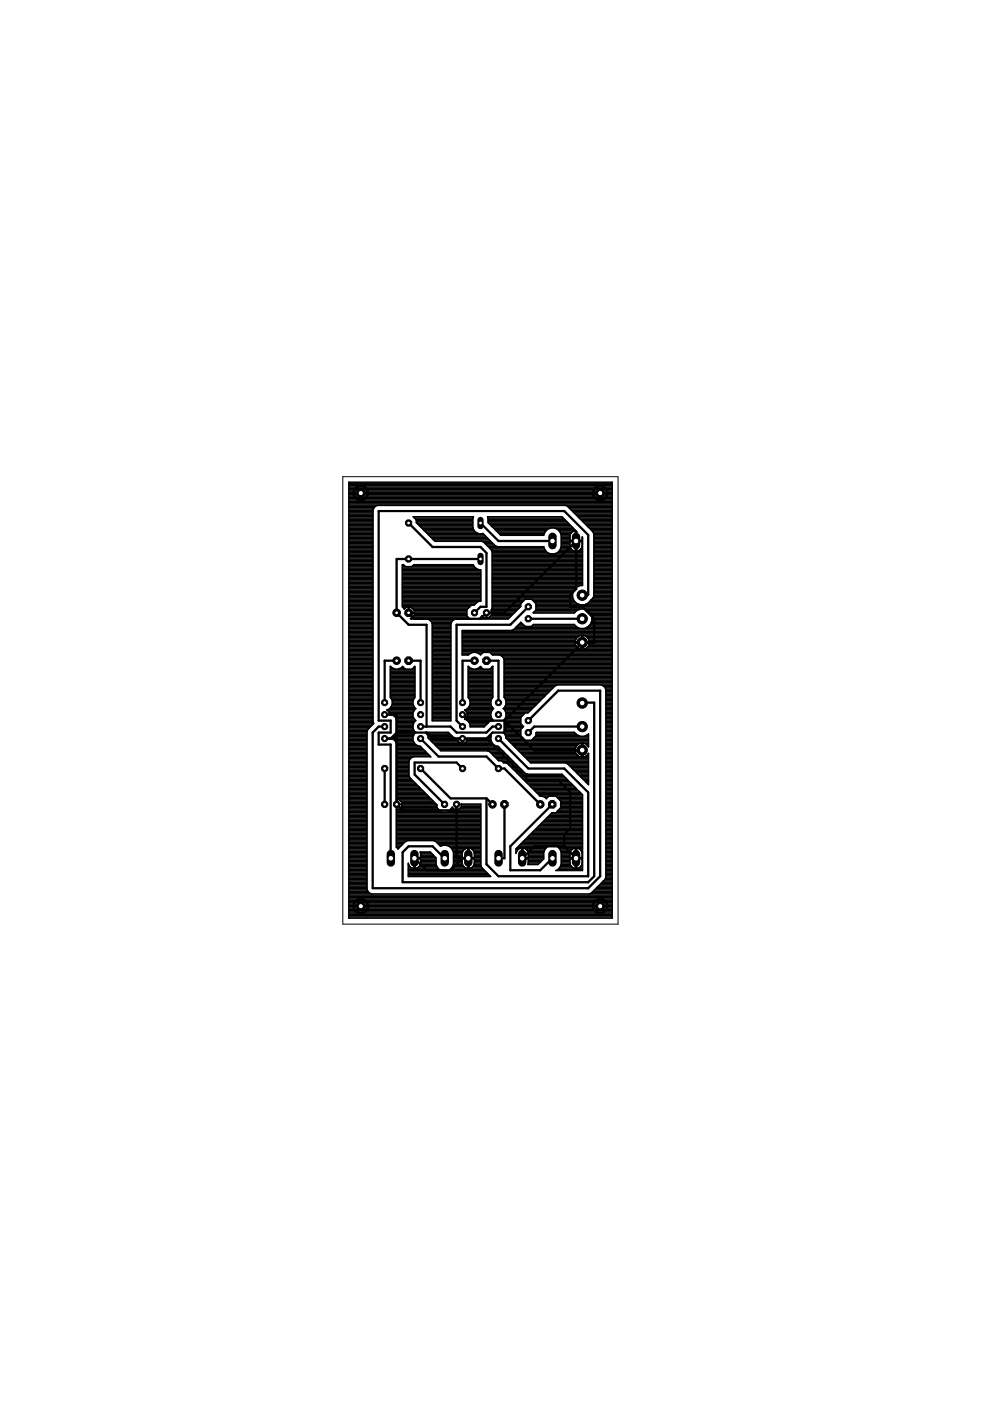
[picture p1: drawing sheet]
<svg xmlns="http://www.w3.org/2000/svg" width="210mm" height="297mm" viewBox="0 0 210 297" stroke-linecap="round" stroke-linejoin="round" font-family="sans-serif">
<g fill="none" stroke="#000" stroke-width=".49">
<path d="M86.6 110.9l5.1 5.1h10.2l1.2 1.2v11.5h-1.2l-1.3 1.2M101.9 118.5h-17.8v11.4l2.5 2.6h3.8v21.6M101.9 110.9l3.8 3.8h11.4M122.1 114.7h.1M122.2 114.7l-15.2 15.2h-3.9l-1.2 1.3h-14l-1.3-1.3M122.2 114.7v10.2l-1.3 1.2v2.6h2.5l2.6 2.5v5.1h-2.6M112 131.2h11.4M112 128.7l-3.8 3.8h-11.4v20.3l1.3 1.3M123.4 126.2l1.3-.1v-12.7l-5.1-5h-39.3v44.4h2.5v2.5h-2.5v2.6h2.5v24.1M123.4 136.2v.1M123.4 136.3l-16.4 16.5M81.6 156.6h2.5v13.9l1.3 1.3h11.4"/>
<path d="M81.6 151.5h2.5v3.8M84.1 155.3l-1.3 1.3M84.1 140.1h-2.5v8.9M86.6 140.1h2.6v8.9M89.2 154.1h6.3l1.3 1.2h6.3l1.3-1.2h1.3M89.2 156.6l3.8 3.8h10.1l2.6 2.5h1.3l7.6 7.6M98.1 151.5l1.2 1.3h7.7M100.6 140.1h-2.5v8.9M103.1 140.1h2.6v8.9M105.7 156.6l6.3 6.3h7.6l5.1 5.1v17.8h-19l-2.6-2.6v-13.9M107 152.8l6.3 6.3 10.1-.1M107 152.8v2.5h-2.6l-1.3 1.3h-11.4l-1.3-1.3h-6.3"/>
<path d="M112 152.8l6.4-6.4h8.9v39.4l-2.6 2.5h-45.7v-33l1.3-1.2h1.3M123.4 149.1l2.6-.1v36.8l-1.3 1.2h-39.3v-6.3l1.2-1.3h5.1l2.6 2.6M123.4 154.1h-10.1l-1.3 1.2M81.6 162.9v7.6M89.2 162.9l6.3 6.4h7.6M96.8 170.5v11.5h2.5M98.1 162.9l-1.3-1.2h-8.9v2.5l6.4 6.3M103.1 169.3l1.3 1.2M107 170.5v11.5h-1.3M117.1 170.5l-8.9 8.9v5.1h6.4l2.5-2.5M82.8 182h.1M87.9 182h.1"/>
<path d="M87.9 182l2.5 2.5h5.1l2.6-2.5M110.7 182h.1M110.7 182l2.6-2.6h6.3l2.5 2.6"/>
</g>
<path d="M103.1 156.6l8.9 8.9h6.4l2.5 2.5v7.6l-1.3 1.3v2.5" fill="none" stroke="#000" stroke-width=".42"/>
<g fill="none" stroke="#000" stroke-width=".32">
<path d="M74 102.2h55.8v92.5h-55.8zM74 114.7h5.1M74 109.6h5.1M74 117.5h5.1M74 107.1h55.8M74 119.9h5.1M74 119.7h5.1M74 119.4h5.1M74 119.1h5.1M74 118.8h5.1M74 118.6h5.1M74 118.3h5.1"/>
<path d="M74 118h5.1M74 117.7h5.1M74 117.2h5.1M74 116.9h5.1M74 116.6h5.1M74 116.4h5.1M74 116.1h5.1M74 115.8h5.1M74 115.5h5.1M74 115.3h5.1M74 115h5.1M74 114.5h5.1"/>
<path d="M74 114.2h5.1M74 113.9h5.1M74 113.6h5.1M74 113.4h5.1M74 113.1h5.1M74 112.8h5.1M74 112.5h5.1M74 112.3h5.1M74 112h5.1M74 111.7h5.1M74 111.5h5.1M74 111.2h5.1"/>
<path d="M74 110.9h5.1M74 110.6h5.1M74 110.4h5.1M74 110.1h5.1M74 109.8h5.1M74 109.3h5.1M74 109h5.1M74 108.7h5.1M74 108.5h5.1M74 108.2h5.1M74 107.9h5.2M74 107.6h5.3"/>
<path d="M74 107.4h5.6M74 106.8h55.8M74 106.6h55.8M74 106.3h55.8M74 106h55.8M74 105.7h55.8M74 105.5h55.8M74 105.2h55.8M74 104.9h55.8M74 104.6h55.8M74 104.4h55.8M74 104.1h55.8"/>
<path d="M74 103.8h55.8M74 103.5h55.8M74 103.3h55.8M74 103h55.8M74 102.7h55.8M74 102.4h55.8M80.1 107.1l-.8 .6-.2 .4v44.9l.1 .4-1.2 1.2-.2 .5v33.5l.5 .7 .5 .2h46.1l.5-.2 2.9-2.8 .2-.5v-39.8l-.2-.4-.8-.6h-9.4l-.4 .2-5.7 5.8h-.6l-1 .9M85.3 119.7h.3l.4 .4h1.3l.4-.4h12.6a1.54 1.54 0 0 0 1.6 1.1v6.7l-.7 .1-.7 .7h-.6l-.9 1v1.3l.6 .7h-3l-.8 .5-.2 .4v20.6h-3.9v-20.6l-.2-.4-.8-.5h-3.6l-.1-.2 .8-.7v-.4h-1.1v-1.3h.4l.7 .7v.5h-1.2v-1.2h-.5l-.4 .5-.4-.5zM85.3 119.9h.4M87.5 119.9h12.9M87.9 109.8h12.4M88.1 110.1h12.1"/>
<path d="M88.3 110.6h11.9M88.3 110.4h11.9M88.4 110.9h11.8M88.6 111.2h11.6M88.9 111.5h11.3M89.2 111.7h11M89.5 112h10.8M89.7 112.3h10.7M90 112.5h10.6M90.3 112.8h10.5M90.6 113.1h10.8M90.8 113.4h11.8"/>
<path d="M91.1 113.6h11.8M91.4 113.9h11.8M91.7 114.2h11.8M91.9 114.5h11.8M92.2 114.7h11.8M92.2 114.8l-3.9-4v-.6l-.7-.6h12.8l-.2 .3v2a1.61 1.61 0 0 0 2.2 1.2l2.6 2.6 .4 .2h9.9l.3 .7M102.1 114.8a5.7 5.7 0 0 1 2.3 2.2v11.9l-.3 .5 .1 .5h-1v1.1h.4l.6-.6v-.4h-1.1v1h-.4l-.5-.5M102.6 115h1.7M102.9 115.3h1.7M103.2 115.5h1.6M103.4 115.8h1.8M103.5 109.8h15.9"/>
<path d="M103.5 110.6h16.7M103.5 110.4h16.5M103.5 110.1h16.2M103.6 110.9h16.9M103.7 116.1h11.6M103.9 111.2h16.9M104 116.4h11.4M104.1 111.5h16.9M104.2 116.6h11.4M104.3 116.9h11.5M104.4 117.5h19.1M104.4 119.9h19.1"/>
<path d="M104.4 119.7h19.1M104.4 119.4h19.1M104.4 119.1h19.1M104.4 118.8h19.1M104.4 118.6h19.1M104.4 118.3h19.1M104.4 118h19.1M104.4 117.7h19.1M104.4 117.2h11.7M104.4 111.7h16.9M104.7 112h11.9M105 112.3h11"/>
<path d="M105.2 112.5h10.6M105.5 112.8h10M105.8 113.1h9.6M106 113.4h9.3M115.6 116.6l.5 .6 .7 .3M117.7 112h3.9M118.1 117.2h5.4M118.2 112.3h3.7M118.4 116.9h5.1M118.5 112.5h3.3M118.7 116.6l-.5 .6-.7 .3M118.7 116.6h2.7"/>
<path d="M118.7 112.8h2.6M118.8 116.4h2.3M118.9 113.1h2.1M118.9 116.1h2M119 113.4h1.9M119 114.7h3M119 115.8h1.9M119 115.5h1.8M119 115.3h1.8M119 115h1.8M119 114.5h1.8M119 114.2h1.8"/>
<path d="M119 113.9h1.8M119 113.6h1.8M119.9 107.1l.4 .2 5.4 5.5 .2 .4v13.2l-.5 .7a2.1 2.1 0 0 1-3.7 .3 2.1 2.1 0 0 1 1.8-3.3v-10.2M120.4 107.4h9.4M120.6 107.6h9.2M120.9 107.9h8.9M120.9 116.1l-.1-1.2h2.6l-.1 1.2M121 113.1l-.1 .4-.1 1.1h2.6l.1-.7M121.2 108.2h8.6M121.3 112.8l.7-.3v4.4l-.5-.2-.6-.6M121.3 112.8l-.3 .3M121.5 108.5h8.3"/>
<path d="M121.7 108.7h8.1M122 116.6h.3M122 116.4h.3M122 116.1h.3M122 115.8h.3M122 115.5h.3M122 115.3h.3M122 115h.3M122 114.5h.3M122 114.2h.3M122 113.9h.3M122 113.6h.3"/>
<path d="M122 113.4h.3M122 113.1h.3M122 112.8h.3M122 112.5h.1M122 109h7.8M122.3 109.3h7.5M122.3 114.7h1.2M122.5 109.6h7.3M122.8 109.8h7M122.9 116.6h.6M123.1 110.1h6.7M123.2 116.4h.3"/>
<path d="M123.3 116.1l-.5 .6-.5 .2v-4.2l-3.2-3.1h-15.7l.1 1.2 2.7 2.7h9.1a1.89 1.89 0 0 1 1.8-1.6 1.89 1.89 0 0 1 1.9 1.5v2.6l-.3 .6M123.3 116.1h.2M123.4 110.4h6.4M123.4 115.8h.1M123.4 115.5h.1M123.4 115.3h.1M123.4 115h.1M123.4 114.5h.1M123.4 114.2h.1M123.4 113.9h.1M123.6 110.6h6.2M123.9 110.9h5.9"/>
<path d="M124.2 111.2h5.6M124.5 111.5h5.3M124.7 111.7h5.1M125 112h4.8M125.3 112.3h4.5M125.5 112.5h4.3M125.8 112.8h4M125.9 113.1h3.9M125.9 114.7h3.9M125.9 117.5h3.9M125.9 119.9h3.9M125.9 119.7h3.9"/>
<path d="M125.9 119.4h3.9M125.9 119.1h3.9M125.9 118.8h3.9M125.9 118.6h3.9M125.9 118.3h3.9M125.9 118h3.9M125.9 117.7h3.9M125.9 117.2h3.9M125.9 116.9h3.9M125.9 116.6h3.9M125.9 116.4h3.9M125.9 116.1h3.9"/>
<path d="M125.9 115.8h3.9M125.9 115.5h3.9M125.9 115.3h3.9M125.9 115h3.9M125.9 114.5h3.9M125.9 114.2h3.9M125.9 113.9h3.9M125.9 113.6h3.9M125.9 113.4h3.9M74 139.8h5.1M74 139.6h5.1M74 139.3h5.1"/>
<path d="M74 139h5.1M74 138.7h5.1M74 138.5h5.1M74 138.2h5.1M74 137.9h5.1M74 137.7h5.1M74 137.4h5.1M74 137.1h5.1M74 136.8h5.1M74 136.6h5.1M74 136.3h5.1M74 136h5.1"/>
<path d="M74 135.7h5.1M74 135.5h5.1M74 135.2h5.1M74 134.9h5.1M74 134.7h5.1M74 134.4h5.1M74 134.1h5.1M74 133.8h5.1M74 133.6h5.1M74 133.3h5.1M74 133h5.1M74 132.7h5.1"/>
<path d="M74 132.5h5.1M74 132.2h5.1M74 131.9h5.1M74 131.7h5.1M74 131.4h5.1M74 131.1h5.1M74 130.8h5.1M74 130.6h5.1M74 130.3h5.1M74 130h5.1M74 129.8h5.1M74 129.5h5.1"/>
<path d="M74 129.2h5.1M74 128.9h5.1M74 128.7h5.1M74 128.4h5.1M74 128.1h5.1M74 127.8h5.1M74 127.6h5.1M74 127.3h5.1M74 127h5.1M74 126.7h5.1M74 126.5h5.1M74 126.2h5.1"/>
<path d="M74 125.9h5.1M74 125.6h5.1M74 125.4h5.1M74 125.1h5.1M74 124.8h5.1M74 124.6h5.1M74 124.3h5.1M74 124h5.1M74 123.7h5.1M74 123.5h5.1M74 123.2h5.1M74 122.9h5.1"/>
<path d="M74 122.6h5.1M74 122.4h5.1M74 122.1h5.1M74 121.8h5.1M74 121.6h5.1M74 121.3h5.1M74 121h5.1M74 120.7h5.1M74 120.5h5.1M74 120.2h5.1M85.3 128.4h14.5M85.3 128.1h15.4"/>
<path d="M85.3 127.8h15.7M85.3 127.6h16.1M85.3 127.3h16.6M85.3 127h16.6M85.3 126.7h16.6M85.3 126.5h16.6M85.3 126.2h16.6M85.3 125.9h16.6M85.3 125.6h16.6M85.3 125.4h16.6M85.3 125.1h16.6M85.3 124.8h16.6"/>
<path d="M85.3 124.6h16.6M85.3 124.3h16.6M85.3 124h16.6M85.3 123.7h16.6M85.3 123.5h16.6M85.3 123.2h16.6M85.3 122.9h16.6M85.3 122.6h16.6M85.3 122.4h16.6M85.3 122.1h16.6M85.3 121.8h16.6M85.3 121.6h16.6"/>
<path d="M85.3 121.3h16.6M85.3 121h16.6M85.3 120.7h16.1M85.3 120.5h15.6M85.3 120.2h15.3M85.3 128.7h14.3M85.6 128.9h.3M86.6 129.8h.1M86.6 129.5h.1M86.6 129.2h.1M86.6 128.9h.1M87.2 131.1h12.3"/>
<path d="M87.3 128.9h12M87.4 130.8h11.8M87.6 129.2h11.4M87.7 130.6h11.3M87.8 130.3h11.2M87.8 130h11.2M87.8 129.8h11.2M87.8 129.5h11.2M91 131.4h5.3M91.3 131.7h4.6M91.5 131.9h4.2M91.6 132.2h4"/>
<path d="M91.7 139.8h3.9M91.7 139.6h3.9M91.7 139.3h3.9M91.7 139h3.9M91.7 138.7h3.9M91.7 138.5h3.9M91.7 138.2h3.9M91.7 137.9h3.9M91.7 137.7h3.9M91.7 137.4h3.9M91.7 137.1h3.9M91.7 136.8h3.9"/>
<path d="M91.7 136.6h3.9M91.7 136.3h3.9M91.7 136h3.9M91.7 135.7h3.9M91.7 135.5h3.9M91.7 135.2h3.9M91.7 134.9h3.9M91.7 134.7h3.9M91.7 134.4h3.9M91.7 134.1h3.9M91.7 133.8h3.9M91.7 133.6h3.9"/>
<path d="M91.7 133.3h3.9M91.7 133h3.9M91.7 132.7h3.9M91.7 132.5h3.9M98 138.7h1.4M98 138.5h1.9M98 138.2h31.8M98 137.9h31.8M98 137.7h25.1M98 137.4h24.5M98 137.1h24.3M98 136.8h24.1"/>
<path d="M98 136.6h24M98 136.3h25.3M98 136h24M98 135.7h24M98 135.5h24.1M98 135.2h24.3M98 134.9h24.6M98 134.7h31.8M98 134.4h31.8M98 134.1h31.8M98 133.8h31.8M101.3 138.5h1"/>
<path d="M101.7 131.1h6.2M101.8 138.7h.2M102 130.8h.5M102.2 130.6h.1M103.1 130.8h.1M103.1 130.6h.1M103.1 130.3h.1M103.1 130h.1M103.7 130.8h4.4M104 130.6h4.4M104 138.5h25.8M104.2 129.5h5.3"/>
<path d="M104.2 130.3h4.5M104.2 130h4.8M104.2 129.8h5M104.2 129.2h5.6M104.3 138.7h25.5M104.3 128.9h5.7M104.4 128.7h5.9M104.4 128.4h6M104.4 128.1h6M104.4 127.8h6.2M104.4 127.6h6.4M104.4 127.3h6.7"/>
<path d="M104.4 127h17.2M104.4 126.7h17M104.4 126.5h17M104.4 126.2h17M104.4 125.9h17M104.4 125.6h17.1M104.4 125.4h17.2M104.4 125.1h17.3M104.4 124.8h17.5M104.4 124.6h17.8M104.4 124.3h18.3M104.4 124h19.1"/>
<path d="M104.4 123.7h19.1M104.4 123.5h19.1M104.4 123.2h19.1M104.4 122.9h19.1M104.4 122.6h19.1M104.4 122.4h19.1M104.4 122.1h19.1M104.4 121.8h19.1M104.4 121.6h19.1M104.4 121.3h19.1M104.4 121h19.1M104.4 120.7h19.1"/>
<path d="M104.4 120.5h19.1M104.4 120.2h19.1M106.3 139h23.5M106.6 139.3h23.2M106.8 139.6h23M106.9 139.8h22.9M108.7 133.6h21.1M109.1 133.3h20.7M109.4 133h13.1M109.6 132.7h1.7M109.9 132.5h1.1M110.2 132.2h.5"/>
<path d="M112.8 132.7h9.3M112.9 127.3h8.8M113.1 132.5h8.7M113.2 127.6h8.7M113.2 129.8h8.8M113.5 127.8h8.7M113.5 129.5h8.8M113.6 129.2h9.3M113.6 128.9h16.2M113.6 128.7h16.2M113.6 128.4h16.2M113.6 128.1h9.1"/>
<path d="M122 136.5l-.1-.2h3v.2M122 136.5l.3 .7 .8 .5M123.3 137.7h.3M123.3 137.4h.3M123.3 137.1h.3M123.3 136.8h.3M123.3 136.6h.3M123.3 136h.3M123.3 135.7h.3M123.3 135.5h.3M123.3 135.2h.3M123.3 134.9h.3"/>
<path d="M123.6 136.3h6.2M123.8 137.7h6M124 129.2h5.8M124.2 128.1h5.6M124.2 134.9h5.6M124.4 137.4h5.4M124.4 133h5.4M124.6 135.2h5.2M124.6 135.2l.3 .9h-3a1.49 1.49 0 0 1 1.4-1.4v3h-.2M124.6 135.2l-1-.5v3h.2M124.6 137.1h5.2M124.6 129.5h5.2"/>
<path d="M124.7 127.8h5.1M124.8 135.5h5M124.8 136.8h5M124.8 132.7h5M124.9 135.7h4.9M124.9 136.5l-.3 .7-.8 .5M124.9 136.6h4.9M124.9 129.8h4.9M124.9 136h4.9M125 127.6h4.8M125.1 132.5h4.7M125.2 130a2.08 2.08 0 0 1-.6 2.9 2.08 2.08 0 0 1-2.8-.5h-8.7l-.4 .4h-1.3l-1-.9-1.5 1.6-.4 .2h-10.5v5.2h1.3a1.71 1.71 0 0 1 2.6 0l.5-.6h1.5l.5 .6h1.5l.8 .5 .2 .4v8.1a1.61 1.61 0 0 1-.2 2.3 1.6 1.6 0 0 1 0 2.6 1.6 1.6 0 0 1 0 2.5l.4 .4"/>
<path d="M125.2 130a2.08 2.08 0 0 0-3.4 0h-8.7l.5-.7v-1.3l-.9-1h-1.3l-1 1v.6l-2.7 2.7h-6.1l.6-.8M125.2 130h4.6M125.2 127.3h4.6M125.3 132.2h4.5M125.3 130.3h4.5M125.4 131.9h4.4M125.4 130.6h4.4M125.5 131.7h4.3M125.5 131.4h4.3M125.5 131.1h4.3M125.5 130.8h4.3M125.5 127h4.3"/>
<path d="M125.8 126.7h4M125.9 126.5h3.9M125.9 126.2h3.9M125.9 125.9h3.9M125.9 125.6h3.9M125.9 125.4h3.9M125.9 125.1h3.9M125.9 124.8h3.9M125.9 124.6h3.9M125.9 124.3h3.9M125.9 124h3.9M125.9 123.7h3.9"/>
<path d="M125.9 123.5h3.9M125.9 123.2h3.9M125.9 122.9h3.9M125.9 122.6h3.9M125.9 122.4h3.9M125.9 122.1h3.9M125.9 121.8h3.9M125.9 121.6h3.9M125.9 121.3h3.9M125.9 121h3.9M125.9 120.7h3.9M125.9 120.5h3.9"/>
<path d="M125.9 120.2h3.9M74 151.6h5.1M74 159.8h3.8M74 159.5h3.8M74 159.2h3.8M74 158.9h3.8M74 158.7h3.8M74 158.4h3.8M74 158.1h3.8M74 157.9h3.8M74 157.6h3.8M74 157.3h3.8"/>
<path d="M74 157h3.8M74 156.8h3.8M74 156.5h3.8M74 156.2h3.8M74 155.9h3.8M74 155.7h3.8M74 155.4h3.8M74 155.1h3.8M74 154.9h3.9M74 154.6h4.1M74 154.3h4.3M74 154h4.6"/>
<path d="M74 153.8h4.9M74 153.5h5.1M74 153.2h5.2M74 152.9h5.1M74 152.7h5.1M74 152.4h5.1M74 152.1h5.1M74 151.8h5.1M74 151.3h5.1M74 151h5.1M74 150.7h5.1M74 150.5h5.1"/>
<path d="M74 150.2h5.1M74 149.9h5.1M74 149.7h5.1M74 149.4h5.1M74 149.1h5.1M74 148.8h5.1M74 148.6h5.1M74 148.3h5.1M74 148h5.1M74 147.8h5.1M74 147.5h5.1M74 147.2h5.1"/>
<path d="M74 146.9h5.1M74 146.7h5.1M74 146.4h5.1M74 146.1h5.1M74 145.8h5.1M74 145.6h5.1M74 145.3h5.1M74 145h5.1M74 144.8h5.1M74 144.5h5.1M74 144.2h5.1M74 143.9h5.1"/>
<path d="M74 143.7h5.1M74 143.4h5.1M74 143.1h5.1M74 142.8h5.1M74 142.6h5.1M74 142.3h5.1M74 142h5.1M74 141.8h5.1M74 141.5h5.1M74 141.2h5.1M74 140.9h5.1M74 140.7h5.1"/>
<path d="M74 140.4h5.1M74 140.1h5.1M82.1 150.5h5.8M82.3 150.7h5.4M82.5 151h5.1M82.6 151.3h4.9M82.6 150.2h5.5M82.6 156.5h.1M82.6 156.6v.1M82.8 147.8h5.2M82.8 147.5h5.2M82.8 147.2h5.2"/>
<path d="M82.8 146.9h5.2M82.8 146.7h5.2M82.8 146.4h5.2M82.8 146.1h5.2M82.8 145.8h5.2M82.8 145.6h5.2M82.8 145.3h5.2M82.8 145h5.2M82.8 144.8h5.2M82.8 144.5h5.2M82.8 144.2h5.2M82.8 143.9h5.2"/>
<path d="M82.8 143.7h5.2M82.8 143.4h5.2M82.8 143.1h5.2M82.8 142.8h5.2M82.8 142.6h5.2M82.8 142.3h5.2M82.8 142h5.2M82.8 141.8h.7M82.8 141.5h.2M82.9 149.9h4.9M82.9 148h4.9M83 149.7h4.7"/>
<path d="M83 148.3h4.7M83.1 151.6l.8 .5M83.1 149.4h4.5M83.2 156.5h4.3M83.2 148.6h4.4M83.2 149.1h4.3M83.2 148.8h4.3M83.3 156.8h4.2M83.6 151.8h4M83.6 156.2h4M83.7 157h3.9M83.9 152.1l.1 .4v3.1l-.1 .4-.8 .5-1.5 .1 1.5 .1 .4 .1 .5 .8"/>
<path d="M83.9 152.1h3.8M83.9 155.9h3.8M83.9 157.3h3.8M84 152.4h3.8M84 155.7h3.8M84 157.6l.1 12.9h1.1v-.4l-.7-.6h-.3v2.1h.3l.7-.6v-.4h-1.1l-.1 9 .4 .4M84 159.8h6.7M84 159.5h6.4M84 159.2h6.1M84 158.9h5.8M84 158.7h5.6M84 158.4h5.3"/>
<path d="M84 158.1h4.6M84 157.9h4.1M84 157.6h3.9M84 155.4h4.1M84 155.1h3.9M84 154.9h3.8M84 154.6h3.6M84 154.3h3.5M84 154h3.5M84 153.8h3.5M84 153.5h3.7M84 153.2h3.8"/>
<path d="M84 152.9h4M84 152.7h4M84.7 141.8h1.1M85.2 141.5h.3M87.5 141.8h.5M87.5 151.6h-5.9l1-.1-.2-.7-.4-.3a1.6 1.6 0 0 0 .8-2.6v-6.6a1.73 1.73 0 0 0 2.6 0l.5 .6h1.5l.6-.6v6.6a1.56 1.56 0 0 0 .2 2.3 1.57 1.57 0 0 0 0 2.6 1.57 1.57 0 0 0 0 2.5l-.4 .4M87.7 141.5h.3M87.8 155.7a1.64 1.64 0 0 0 1.3 2.5l2.2 2.3h-3.6l-.5 .1-.5 .8M90.3 155.4h4.9M90.6 155.7l.2 .8 2.7 2.7h9.9l.4 .2 1.9 1.9h.6l.5 .4 .8 .2 6.9 6.9h9M90.6 155.7l-.3-.4h4.7l.8 .7M90.6 155.7h4.8"/>
<path d="M90.7 155.9h5M90.8 156.2h5.2M90.8 156.5h5.7M91.1 156.8h5.9M91.3 157h5.8M91.6 157.3h5.7M91.7 151.6h3.9M91.7 152.7h3.9M91.7 152.4h3.9M91.7 152.1h3.9M91.7 151.8h3.9M91.7 151.3h3.9"/>
<path d="M91.7 151h3.9M91.7 150.7h3.9M91.7 150.5h3.9M91.7 150.2h3.9M91.7 149.9h3.9M91.7 149.7h3.9M91.7 149.4h3.9M91.7 149.1h3.9M91.7 148.8h3.9M91.7 148.6h3.9M91.7 148.3h3.9M91.7 148h3.9"/>
<path d="M91.7 147.8h3.9M91.7 147.5h3.9M91.7 147.2h3.9M91.7 146.9h3.9M91.7 146.7h3.9M91.7 146.4h3.9M91.7 146.1h3.9M91.7 145.8h3.9M91.7 145.6h3.9M91.7 145.3h3.9M91.7 145h3.9M91.7 144.8h3.9"/>
<path d="M91.7 144.5h3.9M91.7 144.2h3.9M91.7 143.9h3.9M91.7 143.7h3.9M91.7 143.4h3.9M91.7 143.1h3.9M91.7 142.8h3.9M91.7 142.6h3.9M91.7 142.3h3.9M91.7 142h3.9M91.7 141.8h3.9M91.7 141.5h3.9"/>
<path d="M91.7 141.2h3.9M91.7 140.9h3.9M91.7 140.7h3.9M91.7 140.4h3.9M91.7 140.1h3.9M91.9 157.6h5.8M92.1 157.9h12.5M92.4 158.1h12.7M92.7 158.4h13.1M93 158.7h13M93.2 158.9h13.1M95.8 156h.1"/>
<path d="M95.8 156l.8 .5h1.4v1.1h-.4M97 156.5h.1M97.6 157.6l-.4-.3-.2-.7h2.1a1.04 1.04 0 0 1-1 1v-1.1h5.3l.8-.5a1.61 1.61 0 0 0 1.4 2.2l5.7 5.8 .5 .1h7.3l4.4 4.4M98 157.6h.1M98 157.3h.1M98 157h.1M98 156.8h.1M98.5 157.6h5.9M98.7 152.4h5.6M98.7 150.5h5.7M98.8 150.7h5.4M98.8 157.3h5.4"/>
<path d="M98.9 152.1h5.3M99 152.7h5.5M99 151h5.1M99 157h5.1M99.1 151.8h5M99.1 151.3v.2l-1 .1h1M99.1 151.3h5M99.1 156.5h.1M99.1 151.6l-.1 .5-.5 .4 .5 .2M99.1 151.6h5M99.1 156.8h5M99.1 150.2h5.5"/>
<path d="M99.3 152.9h4.6M99.3 147.8h5.2M99.3 147.5h5.2M99.3 147.2h5.2M99.3 146.9h5.2M99.3 146.7h5.2M99.3 146.4h5.2M99.3 146.1h5.2M99.3 145.8h5.2M99.3 145.6h5.2M99.3 145.3h5.2M99.3 145h5.2"/>
<path d="M99.3 144.8h5.2M99.3 144.5h5.2M99.3 144.2h5.2M99.3 143.9h5.2M99.3 143.7h5.2M99.3 143.4h5.2M99.3 143.1h5.2M99.3 142.8h5.2M99.3 142.6h5.2M99.3 142.3h5.2M99.3 142h5.2M99.3 141.8h.7"/>
<path d="M99.3 141.5h.2M99.4 149.9h5M99.4 148h4.9M99.5 153.2h4M99.5 149.7h4.7M99.5 148.3h4.7M99.6 153.5h3.7M99.7 149.4h4.4M99.7 148.6h4.4M99.7 154h3M99.7 153.8h3.3M99.7 149.1h4.4"/>
<path d="M99.7 148.8h4.4M101.2 141.8h1.1M101.7 141.5h.3M103.4 153.4h.1M103.4 159.2h3.2M103.5 156.5h.6M103.9 159.5h3M103.9 156.2h.2M104 141.8h.5M104.2 159.8h2.9M104.2 141.5h.3M104.6 150.2a1.59 1.59 0 0 1-.1-2.3v-6.6l-.6 .6h-1.5l-.5-.6a1.72 1.72 0 0 1-2.6 0v6.6a1.6 1.6 0 0 1-.8 2.6l.6 .8"/>
<path d="M104.6 150.2a1.6 1.6 0 0 0 0 2.6l-.9 .2-1.1 1.1h-2.9l-.3-1-.4-.4M106.7 150.2h6.2M106.8 155.4h3.6M106.8 152.7h3.6M106.9 152.9h3.5M106.9 155.1h3.5M106.9 147.8h8.4M106.9 147.5h8.7M106.9 147.2h9M106.9 146.9h9.3M106.9 146.7h9.5M106.9 146.4h9.8"/>
<path d="M106.9 146.1h10.1M106.9 145.8h10.3M106.9 145.6h10.6M106.9 145.3h11.1M106.9 145h22.9M106.9 144.8h22.9M106.9 144.5h22.9M106.9 144.2h22.9M106.9 143.9h22.9M106.9 143.7h22.9M106.9 143.4h22.9M106.9 143.1h22.9"/>
<path d="M106.9 142.8h22.9M106.9 142.6h22.9M106.9 142.3h22.9M106.9 142h22.9M106.9 141.8h22.9M106.9 141.5h22.9M106.9 141.2h22.9M106.9 140.9h22.9M106.9 140.7h22.9M106.9 140.4h22.9M106.9 140.1h22.9M107 150.5h5.6"/>
<path d="M107 149.9h6.2M107 148h8.1M107.1 155.7l.2 .8 5.2 5.2h7.4l.4 .2 4.5 4.5v-6.7l-.2 .3M107.1 155.7h3.3M107.1 152.4h3.3M107.1 153.2h3.3M107.1 154.9h3.3M107.1 150.7h5.2M107.1 149.7h6.3M107.2 155.9h3.2M107.2 148.3h7.6M107.2 152.1h3.2"/>
<path d="M107.2 154.6h3.3M107.2 153.5h3.2M107.2 151h4.9M107.3 149.4h6.4M107.3 156.2h3.3M107.3 148.6h7.2M107.3 151.6h3.6M107.3 156.5h3.6M107.3 154.3h3.4M107.3 154h3.7M107.3 153.8h3.4M107.3 151.8h3.4"/>
<path d="M107.3 151.3h3.9M107.3 149.1h6.7M107.3 148.8h7M107.5 156.8h3.7M107.8 157h17M108.1 157.3h16.7M108.4 157.6h14.7M108.6 157.9h13.9M108.9 158.1h13.4M109.2 158.4h12.9M109.5 158.7h12.5M109.7 158.9h13.6"/>
<path d="M110 159.2h12M110.3 159.5h11.7M110.4 152.1v1.4l.6 .6M110.6 159.8h11.5M111 154.1l-.6 .5v1.4l1 1h1.3l.9-1v-.6M112.9 156.8h11.9M113.2 156.5h11.6M113.4 156.2h11.4M113.6 155.4l.2-.1h8a2.02 2.02 0 0 0 3 .3v2.8l-.6-.6-.6-.3v1.4h-1.7a1.54 1.54 0 0 1 1.4-1.4v3l-.6-.2M113.6 155.9h9M113.6 155.7h8.6M113.6 155.4h8.3"/>
<path d="M123.3 159.8h.3M123.3 159.5h.3M123.3 159.2h.3M123.3 158.7h.3M123.3 158.4h.3M123.3 158.1h.3M123.3 157.9h.3M123.3 157.6h.3M123.8 157.6h1M124.2 155.9h.6M124.4 157.9h.4M124.6 158.1h.2"/>
<path d="M124.7 155.7h.1M124.8 159.8h.1M127.7 145.3h2.1M128.1 145.6h1.7M128.3 145.8h1.5M128.4 146.1h1.4M128.5 151.6h1.3M128.5 159.8h1.3M128.5 159.5h1.3M128.5 159.2h1.3M128.5 158.9h1.3M128.5 158.7h1.3"/>
<path d="M128.5 158.4h1.3M128.5 158.1h1.3M128.5 157.9h1.3M128.5 157.6h1.3M128.5 157.3h1.3M128.5 157h1.3M128.5 156.8h1.3M128.5 156.5h1.3M128.5 156.2h1.3M128.5 155.9h1.3M128.5 155.7h1.3M128.5 155.4h1.3"/>
<path d="M128.5 155.1h1.3M128.5 154.9h1.3M128.5 154.6h1.3M128.5 154.3h1.3M128.5 154h1.3M128.5 153.8h1.3M128.5 153.5h1.3M128.5 153.2h1.3M128.5 152.9h1.3M128.5 152.7h1.3M128.5 152.4h1.3M128.5 152.1h1.3"/>
<path d="M128.5 151.8h1.3M128.5 151.3h1.3M128.5 151h1.3M128.5 150.7h1.3M128.5 150.5h1.3M128.5 150.2h1.3M128.5 149.9h1.3M128.5 149.7h1.3M128.5 149.4h1.3M128.5 149.1h1.3M128.5 148.8h1.3M128.5 148.6h1.3"/>
<path d="M128.5 148.3h1.3M128.5 148h1.3M128.5 147.8h1.3M128.5 147.5h1.3M128.5 147.2h1.3M128.5 146.9h1.3M128.5 146.7h1.3M128.5 146.4h1.3M74 172.3h3.8M74 168.8h3.8M74 180h3.8M74 179.7h3.8"/>
<path d="M74 179.4h3.8M74 179.1h3.8M74 178.9h3.8M74 178.6h3.8M74 178.3h3.8M74 178.1h3.8M74 177.8h3.8M74 177.5h3.8M74 177.2h3.8M74 177h3.8M74 176.7h3.8M74 176.4h3.8"/>
<path d="M74 176.1h3.8M74 175.9h3.8M74 175.6h3.8M74 175.3h3.8M74 175h3.8M74 174.8h3.8M74 174.5h3.8M74 174.2h3.8M74 173.9h3.8M74 173.7h3.8M74 173.4h3.8M74 173.1h3.8"/>
<path d="M74 172.9h3.8M74 172.6h3.8M74 172h3.8M74 171.8h3.8M74 171.5h3.8M74 171.2h3.8M74 170.9h3.8M74 170.7h3.8M74 170.4h3.8M74 170.1h3.8M74 169.9h3.8M74 169.6h3.8"/>
<path d="M74 169.3h3.8M74 169h3.8M74 168.5h3.8M74 168.2h3.8M74 168h3.8M74 167.7h3.8M74 167.4h3.8M74 167.1h3.8M74 166.9h3.8M74 166.6h3.8M74 166.3h3.8M74 166h3.8"/>
<path d="M74 165.8h3.8M74 165.5h3.8M74 165.2h3.8M74 165h3.8M74 164.7h3.8M74 164.4h3.8M74 164.1h3.8M74 163.9h3.8M74 163.6h3.8M74 163.3h3.8M74 163h3.8M74 162.8h3.8"/>
<path d="M74 162.5h3.8M74 162.2h3.8M74 161.9h3.8M74 161.7h3.8M74 161.4h3.8M74 161.1h3.8M74 160.8h3.8M74 160.6h3.8M74 160.3h3.8M74 160h3.8M84 172.3h17.9M84 168.8h6.8"/>
<path d="M84 179.4h1M84 179.1h1.2M84 178.9h1.5M84 178.6h1.8M84 178.3h2.2M84 178.1h17.9M84 177.8h17.9M84 177.5h17.9M84 177.2h17.9M84 177h17.9M84 176.7h17.9M84 176.4h17.9"/>
<path d="M84 176.1h17.9M84 175.9h17.9M84 175.6h17.9M84 175.3h17.9M84 175h17.9M84 174.8h17.9M84 174.5h17.9M84 174.2h17.9M84 173.9h17.9M84 173.7h17.9M84 173.4h17.9M84 173.1h17.9"/>
<path d="M84 172.9h17.9M84 172.6h17.9M84 172h9.5M84 171.8h9.2M84 169.3h7.3M84 169h7M84 168.5h6.5M84 168.2h6.2M84 168h6M84 167.7h5.7M84 167.4h5.4M84 167.1h5.1"/>
<path d="M84 166.9h4.9M84 166.6h4.6M84 166.3h4.3M84 166h4M84 165.8h3.8M84 165.5h3.5M84 165.2h3.2M84 165h3M84 164.7h2.8M84 164.4h2.7M84 164.1h2.7M84 163.9h2.7"/>
<path d="M84 163.6h2.7M84 163.3h2.7M84 163h2.7M84 162.8h2.7M84 162.5h2.7M84 162.2h2.7M84 161.9h2.7M84 161.7h2.7M84 161.4h2.7M84 161.1h2.8M84 160.8h3M84 160.6h3.4"/>
<path d="M84 160.3h7.2M84 160h6.9M84.1 171.5h.1M84.1 171.2h.1M84.1 170.9h.1M84.1 170.7h.1M84.1 170.4h.1M84.1 170.1h.1M84.1 169.9h.1M84.1 169.6h.1M84.1 179.7h.6M84.4 180h.1"/>
<path d="M84.6 169.6h7M84.7 171.5h8.2M84.9 169.9h7M84.9 171.2h7.7M85.2 170.9h7.4M85.2 170.7h7.4M85.2 170.4h7.2M85.2 170.1h6.9M86.7 161.4v3M86.7 164.4l.2 .5 5.7 5.7v.6M92.2 178.3h9.7M92.6 178.6h9.3"/>
<path d="M92.6 171.2l1 1h1.3l1-1M92.9 178.9h9M93.1 179.1h8.8M93.4 179.4h.1M93.4 179.4a1.87 1.87 0 0 1 2.8 1.3v2.5M93.4 179.4l-1-1-.5-.2h-5.5l-.4 .2-1.6 1.6M95.1 172h6.8M95.1 179.4h6.8M95.3 171.8h6.6M95.5 179.7h6.4M95.6 171.5h.6M95.8 180h2.8"/>
<path d="M95.9 171.2l.5 .4h.3v-1h1.2v.4l-.7 .6h-.4v-1.1h5.1v13l.2 .4 1.9 1.9h-17.4v-2.8a1.33 1.33 0 0 0 1.1 1.2v-2.1h4.7M95.9 171.2h.1M96.7 171.5h.1M96.7 171.2h.1M96.7 170.9h.1M96.7 170.7h.1M97.3 171.5h4.6M97.6 171.2h4.3M97.9 170.9h4M97.9 170.7h4M99.1 180h.3M99.9 180h2"/>
<path d="M100 180l-.6-.2v4.4a1.32 1.32 0 0 0 1.2-1.2M100 180l.3 .2M104.5 160h2.9M104.8 160.3h2.9M105 160.6h3M105.3 160.8h2.9M105.6 161.1h2.9M106.4 161.4h2.4M106.7 161.7h2.4M107.7 161.9h1.6M107.9 162.2h1.7M108.2 162.5h1.7"/>
<path d="M108.5 162.8h1.7M108.8 163h1.6M109 163.3h1.7M109.3 163.6h1.7M109.4 179.9v1l.1-.1M109.4 180h.6M109.6 163.9h1.6M109.7 179.7h6.2M109.9 164.1h1.9M109.9 179.4h6.4M110 180l.6-.2v2h1.4v-1M110 180l-.3 .2"/>
<path d="M110.1 164.4h9.3M110.2 179.1h13.3M110.4 164.7h9.3M110.5 178.9h13M110.6 180h.2M110.7 165h9.3M110.8 178.6h12.7M110.8 160h11.5M110.9 165.2h9.3M111 178.3h12.5M111.1 160.3h11.5M111.2 165.5h9.3"/>
<path d="M111.3 178.1h12.2M111.4 180h4.2M111.4 160.6h13.4M111.5 165.8h9.3M111.6 177.8h11.9M111.7 160.8h13.1M111.8 166h9.2M111.8 177.5h11.7M111.9 161.1h12.9M112 166.3h9.3M112.1 177.2h11.4M112.2 161.4h12.6"/>
<path d="M112.3 166.6h9.3M112.4 177h11.1M112.5 161.7h12.3M112.6 166.9h9.3M112.7 176.7h10.8M112.8 167.1h9.3M112.9 176.4h10.6M113.1 167.4h9.3M113.2 176.1h10.3M113.4 167.7h9.3M113.5 175.9h10M113.7 168h9.2"/>
<path d="M113.8 175.6h9.7M113.9 168.2h9.3M114 175.3h9.5M114.2 168.5h9.3M114.3 175h9.2M114.6 174.8h8.9M114.9 174.5h8.6M114.9 168.8l.7 .3M115.1 174.2h8.4M115.4 173.9h8.1M115.5 169h.6M115.7 173.7h7.8"/>
<path d="M115.8 169.3h.1M116 173.4h7.5M116.2 173.1h7.3M116.4 168.8l-.6 .5-.2-.2M116.5 172.9h7M116.8 172.6h6.7M117.8 168.8l1.1 1v1.5l-1.1 1M118 179.4h5.5M118.1 169h5.4M118.1 172h5.4M118.4 179.7h5.1M118.4 171.8h5.1"/>
<path d="M118.4 169.3h5.1M118.6 180h2.9M118.6 171.5h4.9M118.6 169.6h4.9M118.9 171.2h4.6M118.9 170.9h4.6M118.9 170.7h4.6M118.9 170.4h4.6M118.9 170.1h4.6M118.9 169.9h4.6M120.4 161.9h4.4M120.6 162.2h4.2"/>
<path d="M120.9 162.5h3.9M121.2 162.8h3.6M121.5 163h3.3M121.7 163.3h3.1M122 180h.3M122 163.6h2.8M122.3 163.9h2.5M122.5 164.1h2.3M122.7 160.3l-.5-.5-.3-.6h1.7v1.3l.6-.2M122.8 180h.7M122.8 180l-.5-.2v4.4a1.36 1.36 0 0 0 1.1-1.2M122.8 180l.3 .2"/>
<path d="M122.8 164.4h2M123.1 164.7h1.7M123.3 160.3h.3M123.3 160h.3M123.4 165h1.4M123.5 168.5v16.1h-5.6l.8-.7 .3-.7M123.5 172.3h-6.5l-7.6 7.6M123.6 165.2h1.2M123.9 165.5h.9M124.2 165.8h.6M124.2 160.3h.6M124.4 166h.4"/>
<path d="M124.6 160h.2M124.6 160l-.4 .3M124.7 166.3h.1M128.5 172.3h1.3M128.5 168.8h1.3M128.5 180h1.3M128.5 179.7h1.3M128.5 179.4h1.3M128.5 179.1h1.3M128.5 178.9h1.3M128.5 178.6h1.3M128.5 178.3h1.3"/>
<path d="M128.5 178.1h1.3M128.5 177.8h1.3M128.5 177.5h1.3M128.5 177.2h1.3M128.5 177h1.3M128.5 176.7h1.3M128.5 176.4h1.3M128.5 176.1h1.3M128.5 175.9h1.3M128.5 175.6h1.3M128.5 175.3h1.3M128.5 175h1.3"/>
<path d="M128.5 174.8h1.3M128.5 174.5h1.3M128.5 174.2h1.3M128.5 173.9h1.3M128.5 173.7h1.3M128.5 173.4h1.3M128.5 173.1h1.3M128.5 172.9h1.3M128.5 172.6h1.3M128.5 172h1.3M128.5 171.8h1.3M128.5 171.5h1.3"/>
<path d="M128.5 171.2h1.3M128.5 170.9h1.3M128.5 170.7h1.3M128.5 170.4h1.3M128.5 170.1h1.3M128.5 169.9h1.3M128.5 169.6h1.3M128.5 169.3h1.3M128.5 169h1.3M128.5 168.5h1.3M128.5 168.2h1.3M128.5 168h1.3"/>
<path d="M128.5 167.7h1.3M128.5 167.4h1.3M128.5 167.1h1.3M128.5 166.9h1.3M128.5 166.6h1.3M128.5 166.3h1.3M128.5 166h1.3M128.5 165.8h1.3M128.5 165.5h1.3M128.5 165.2h1.3M128.5 165h1.3M128.5 164.7h1.3"/>
<path d="M128.5 164.4h1.3M128.5 164.1h1.3M128.5 163.9h1.3M128.5 163.6h1.3M128.5 163.3h1.3M128.5 163h1.3M128.5 162.8h1.3M128.5 162.5h1.3M128.5 162.2h1.3M128.5 161.9h1.3M128.5 161.7h1.3M128.5 161.4h1.3"/>
<path d="M128.5 161.1h1.3M128.5 160.8h1.3M128.5 160.6h1.3M128.5 160.3h1.3M128.5 160h1.3M74 182.1h3.8M74 186.8h3.8M74 194.4h55.8M74 194.1h55.8M74 193.9h55.8M74 193.6h55.8M74 193.3h55.8"/>
<path d="M74 193.1h55.8M74 192.8h55.8M74 192.5h55.8M74 192.2h55.8M74 192h55.8M74 191.7h55.8M74 191.4h55.8M74 191.1h55.8M74 190.9h55.8M74 190.6h55.8M74 190.3h55.8M74 190.1h55.8"/>
<path d="M74 189.8h55.8M74 189.5h4.7M74 189.2h4.2M74 189h4M74 188.7h3.9M74 188.4h3.8M74 188.2h3.8M74 187.9h3.8M74 187.6h3.8M74 187.3h3.8M74 187h3.8M74 186.5h3.8"/>
<path d="M74 186.2h3.8M74 185.9h3.8M74 185.7h3.8M74 185.4h3.8M74 185.1h3.8M74 184.9h3.8M74 184.6h3.8M74 184.3h3.8M74 184h3.8M74 183.8h3.8M74 183.5h3.8M74 183.2h3.8"/>
<path d="M74 183h3.8M74 182.7h3.8M74 182.4h3.8M74 181.9h3.8M74 181.6h3.8M74 181.3h3.8M74 181h3.8M74 180.8h3.8M74 180.5h3.8M74 180.2h3.8M86.6 185.7h17.3M86.6 185.4h17"/>
<path d="M86.6 185.1h16.7M86.6 184.9h16.5M86.6 184.6h7M86.6 184.3h6.5M86.6 184h.7M86.6 183.8h.3M86.6 183.5h.1M86.6 183.2h.1M87.7 184h.3M87.7 183.8h.3M87.7 183.5h.3M87.7 183.2h.3"/>
<path d="M87.7 183h.3M87.7 182.7h.3M87.7 182.4h.3M88 181.9h4.4M88.4 184h4.4M88.8 183.8h3.9M89 183.5h3.5M89.1 183.2h3.3M89.1 180.8l.1 1h-1.2v2.4a1.36 1.36 0 0 0 1.2-1.2M89.1 180.8v-.2h2.1l1.2 1.3M89.1 180.8h2.3M89.2 182.1v.9"/>
<path d="M89.2 183h3.2M89.2 182.7h3.2M89.2 182.4h3.2M89.2 181.6h3M89.2 181.3h2.7M89.2 181h2.4M92.4 181.9v1.3M92.4 183.2a1.9 1.9 0 0 0 1.9 1.6 1.9 1.9 0 0 0 1.9-1.6M95 184.6h7.8M95.5 184.3h7M95.7 184h3M95.9 183.8h2.5"/>
<path d="M95.9 180.2h2.4M96 183.5h2.1M96.1 180.5h2M96.2 182.1h5.7M96.2 183.2h1.8M96.2 183h1.8M96.2 182.7h1.8M96.2 182.4h1.8M96.2 181.9h2.9M96.2 181.6h1.8M96.2 181.3h1.8M96.2 181h1.8"/>
<path d="M96.2 180.8h1.8M98 182.1v.9M98 180.8v1h2.6v-1M98.3 180.2l.8-.4v4.4a1.36 1.36 0 0 1-1.1-1.2M98.3 180.2l-.3 .6M99.1 184h.3M99.1 183.8h.3M99.1 183.5h.3M99.1 183.2h.3M99.1 183h.3M99.1 182.7h.3M99.1 182.4h.3"/>
<path d="M99.1 181.6h.3M99.1 181.3h.3M99.1 181h.3M99.1 180.8h.3M99.1 180.5h.3M99.1 180.2h.3M99.4 181.9h2.5M99.8 184h2.4M100.2 183.8h1.8M100.3 180.2l.3 .6M100.3 180.2h1.6M100.4 183.5h1.5"/>
<path d="M100.5 180.5h1.4M100.5 183.2h1.4M100.6 180.8h1.3M100.6 182.1v.9M100.6 183h1.3M100.6 182.7h1.3M100.6 182.4h1.3M100.6 181.6h1.3M100.6 181.3h1.3M100.6 181h1.3M109.4 180.8h.1M109.4 180.5h.1"/>
<path d="M109.4 180.2h.3M109.7 180.2l-.2 .6M110.6 181.6h.2M110.6 181.3h.2M110.6 181h.2M110.6 180.8h.2M110.6 180.5h.2M110.6 180.2h.2M110.8 181.9h4.5M111.7 180.2l-.9-.4v2.3h4.4M111.7 180.2l.3 .6M111.7 180.2h3.8"/>
<path d="M111.9 180.5h3.5M112 183.2h2.1M112 180.8h3.3M112 183l-.1 .3h2.2l1.2-1.2v-1.4a1.9 1.9 0 0 1 1.8-1.5 1.9 1.9 0 0 1 1.9 1.5v2.5M112 182.1v.9M112 183h2.4M112 182.7h2.7M112 182.4h3M112 181.6h3.3M112 181.3h3.3M112 181h3.3M118.3 184.3h5.2"/>
<path d="M118.6 184h3M118.8 183.8h2.4M118.8 180.2h2.3M118.9 183.5h2.1M118.9 180.5h2.1M119 182.1h4.5M119 183.2h1.9M119 183h1.8M119 182.7h1.8M119 182.4h1.8M119 181.9h3M119 181.6h1.8"/>
<path d="M119 181.3h1.8M119 181h1.8M119 180.8h1.9M120.8 182.1v.9M120.9 180.8l-.1 1h2.6v-1M121.1 180.2l.9-.4v4.4a1.32 1.32 0 0 1-1.2-1.2M121.1 180.2l-.2 .6M122 184h.3M122 183.8h.3M122 183.5h.3M122 183.2h.3M122 183h.3"/>
<path d="M122 182.7h.3M122 182.4h.3M122 181.6h.3M122 181.3h.3M122 181h.3M122 180.8h.3M122 180.5h.3M122 180.2h.3M122.3 181.9h1.2M122.7 184h.8M123.1 183.8h.4M123.1 180.2l.3 .6"/>
<path d="M123.1 180.2h.4M123.3 183.5h.2M123.3 180.5h.2M123.4 183.2h.1M123.4 180.8h.1M123.4 182.1v.9M123.4 183h.1M123.4 182.7h.1M123.4 182.4h.1M123.4 181.6h.1M123.4 181.3h.1M123.4 181h.1"/>
<path d="M125 189.5h4.8M125.5 189.2h4.3M125.8 189h4M126 188.7h3.8M126.3 188.4h3.5M126.6 188.2h3.2M126.9 187.9h2.9M127.1 187.6h2.7M127.4 187.3h2.4M127.7 187h2.1M128.2 186.5h1.6M128.4 186.2h1.4"/>
<path d="M128.5 182.1h1.3M128.5 185.9h1.3M128.5 185.7h1.3M128.5 185.4h1.3M128.5 185.1h1.3M128.5 184.9h1.3M128.5 184.6h1.3M128.5 184.3h1.3M128.5 184h1.3M128.5 183.8h1.3M128.5 183.5h1.3M128.5 183.2h1.3"/>
<path d="M128.5 183h1.3M128.5 182.7h1.3M128.5 182.4h1.3M128.5 181.9h1.3M128.5 181.6h1.3M128.5 181.3h1.3M128.5 181h1.3M128.5 180.8h1.3M128.5 180.5h1.3M128.5 180.2h1.3M129.8 186.8h-1.9"/>
</g>
<circle cx="81.6" cy="170.5" r=".71" fill="#000" stroke="#000" stroke-width=".21"/>
<circle cx="81.6" cy="170.5" r=".4" fill="#fff" stroke="#000" stroke-width=".21"/>
<circle cx="84.1" cy="170.5" r=".71" fill="#000" stroke="#000" stroke-width=".21"/>
<circle cx="84.1" cy="170.5" r=".4" fill="#fff" stroke="#000" stroke-width=".21"/>
<circle cx="81.6" cy="162.9" r=".71" fill="#000" stroke="#000" stroke-width=".21"/>
<circle cx="81.6" cy="162.9" r=".4" fill="#fff" stroke="#000" stroke-width=".21"/>
<circle cx="89.2" cy="162.9" r=".71" fill="#000" stroke="#000" stroke-width=".21"/>
<circle cx="89.2" cy="162.9" r=".4" fill="#fff" stroke="#000" stroke-width=".21"/>
<path d="M117.1 113.8v1.8" fill="none" stroke="#000" stroke-width="1.8"/>
<circle cx="117.1" cy="114.7" r=".59" fill="#fff" stroke="#000" stroke-width=".21"/>
<path d="M122.1 113.8v1.8" fill="none" stroke="#000" stroke-width="1.8"/>
<circle cx="122.1" cy="114.7" r=".59" fill="#fff" stroke="#000" stroke-width=".21"/>
<path d="M105.7 181.1v1.8" fill="none" stroke="#000" stroke-width="1.8"/>
<circle cx="105.7" cy="182" r=".59" fill="#fff" stroke="#000" stroke-width=".21"/>
<path d="M110.7 181.1v1.8" fill="none" stroke="#000" stroke-width="1.8"/>
<circle cx="110.7" cy="182" r=".59" fill="#fff" stroke="#000" stroke-width=".21"/>
<path d="M101.9 117.9v1.3" fill="none" stroke="#000" stroke-width="1.3"/>
<circle cx="101.9" cy="118.5" r=".4" fill="#fff" stroke="#000" stroke-width=".21"/>
<path d="M101.9 110.2v1.3" fill="none" stroke="#000" stroke-width="1.3"/>
<circle cx="101.9" cy="110.9" r=".4" fill="#fff" stroke="#000" stroke-width=".21"/>
<circle cx="98.1" cy="149" r=".66" fill="#000" stroke="#000" stroke-width=".21"/>
<circle cx="98.1" cy="149" r=".4" fill="#fff" stroke="#000" stroke-width=".21"/>
<circle cx="98.1" cy="151.5" r=".66" fill="#000" stroke="#000" stroke-width=".21"/>
<circle cx="98.1" cy="151.5" r=".4" fill="#fff" stroke="#000" stroke-width=".21"/>
<circle cx="105.7" cy="151.5" r=".66" fill="#000" stroke="#000" stroke-width=".21"/>
<circle cx="105.7" cy="151.5" r=".4" fill="#fff" stroke="#000" stroke-width=".21"/>
<circle cx="105.7" cy="149" r=".66" fill="#000" stroke="#000" stroke-width=".21"/>
<circle cx="105.7" cy="149" r=".4" fill="#fff" stroke="#000" stroke-width=".21"/>
<circle cx="98.1" cy="154.1" r=".66" fill="#000" stroke="#000" stroke-width=".21"/>
<circle cx="98.1" cy="154.1" r=".4" fill="#fff" stroke="#000" stroke-width=".21"/>
<circle cx="98.1" cy="156.6" r=".66" fill="#000" stroke="#000" stroke-width=".21"/>
<circle cx="98.1" cy="156.6" r=".4" fill="#fff" stroke="#000" stroke-width=".21"/>
<circle cx="105.7" cy="154.1" r=".66" fill="#000" stroke="#000" stroke-width=".21"/>
<circle cx="105.7" cy="154.1" r=".4" fill="#fff" stroke="#000" stroke-width=".21"/>
<circle cx="105.7" cy="156.6" r=".66" fill="#000" stroke="#000" stroke-width=".21"/>
<circle cx="105.7" cy="156.6" r=".4" fill="#fff" stroke="#000" stroke-width=".21"/>
<circle cx="86.6" cy="129.9" r=".87" fill="#000" stroke="#000" stroke-width=".21"/>
<circle cx="86.6" cy="129.9" r=".4" fill="#fff" stroke="#000" stroke-width=".21"/>
<circle cx="84.1" cy="129.9" r=".8" fill="#000" stroke="#000" stroke-width=".21"/>
<circle cx="84.1" cy="129.9" r=".4" fill="#fff" stroke="#000" stroke-width=".21"/>
<circle cx="103.1" cy="140.1" r=".87" fill="#000" stroke="#000" stroke-width=".21"/>
<circle cx="103.1" cy="140.1" r=".4" fill="#fff" stroke="#000" stroke-width=".21"/>
<circle cx="100.6" cy="140.1" r=".8" fill="#000" stroke="#000" stroke-width=".21"/>
<circle cx="100.6" cy="140.1" r=".4" fill="#fff" stroke="#000" stroke-width=".21"/>
<circle cx="107" cy="170.5" r=".87" fill="#000" stroke="#000" stroke-width=".21"/>
<circle cx="107" cy="170.5" r=".4" fill="#fff" stroke="#000" stroke-width=".21"/>
<circle cx="104.4" cy="170.5" r=".8" fill="#000" stroke="#000" stroke-width=".21"/>
<circle cx="104.4" cy="170.5" r=".4" fill="#fff" stroke="#000" stroke-width=".21"/>
<path d="M82.9 181.1v1.8" fill="none" stroke="#000" stroke-width="1.8"/>
<circle cx="82.9" cy="182" r=".59" fill="#fff" stroke="#000" stroke-width=".21"/>
<path d="M87.9 181.1v1.8" fill="none" stroke="#000" stroke-width="1.8"/>
<circle cx="87.9" cy="182" r=".59" fill="#fff" stroke="#000" stroke-width=".21"/>
<circle cx="100.6" cy="129.9" r=".71" fill="#000" stroke="#000" stroke-width=".21"/>
<circle cx="100.6" cy="129.9" r=".4" fill="#fff" stroke="#000" stroke-width=".21"/>
<circle cx="103.1" cy="129.9" r=".71" fill="#000" stroke="#000" stroke-width=".21"/>
<circle cx="103.1" cy="129.9" r=".4" fill="#fff" stroke="#000" stroke-width=".21"/>
<circle cx="86.6" cy="110.9" r=".71" fill="#000" stroke="#000" stroke-width=".21"/>
<circle cx="86.6" cy="110.9" r=".4" fill="#fff" stroke="#000" stroke-width=".21"/>
<circle cx="86.6" cy="118.5" r=".71" fill="#000" stroke="#000" stroke-width=".21"/>
<circle cx="86.6" cy="118.5" r=".4" fill="#fff" stroke="#000" stroke-width=".21"/>
<circle cx="112" cy="131.2" r=".71" fill="#000" stroke="#000" stroke-width=".21"/>
<circle cx="112" cy="131.2" r=".4" fill="#fff" stroke="#000" stroke-width=".21"/>
<circle cx="112" cy="128.7" r=".71" fill="#000" stroke="#000" stroke-width=".21"/>
<circle cx="112" cy="128.7" r=".4" fill="#fff" stroke="#000" stroke-width=".21"/>
<circle cx="123.4" cy="136.2" r="1.1" fill="#000" stroke="#000" stroke-width=".21"/>
<circle cx="123.4" cy="136.2" r=".59" fill="#fff" stroke="#000" stroke-width=".21"/>
<circle cx="123.4" cy="131.2" r="1.1" fill="#000" stroke="#000" stroke-width=".21"/>
<circle cx="123.4" cy="131.2" r=".59" fill="#fff" stroke="#000" stroke-width=".21"/>
<circle cx="123.4" cy="126.2" r="1.1" fill="#000" stroke="#000" stroke-width=".21"/>
<circle cx="123.4" cy="126.2" r=".59" fill="#fff" stroke="#000" stroke-width=".21"/>
<circle cx="94.3" cy="170.5" r=".71" fill="#000" stroke="#000" stroke-width=".21"/>
<circle cx="94.3" cy="170.5" r=".4" fill="#fff" stroke="#000" stroke-width=".21"/>
<circle cx="96.8" cy="170.5" r=".71" fill="#000" stroke="#000" stroke-width=".21"/>
<circle cx="96.8" cy="170.5" r=".4" fill="#fff" stroke="#000" stroke-width=".21"/>
<circle cx="98.1" cy="162.9" r=".71" fill="#000" stroke="#000" stroke-width=".21"/>
<circle cx="98.1" cy="162.9" r=".4" fill="#fff" stroke="#000" stroke-width=".21"/>
<circle cx="105.7" cy="162.9" r=".71" fill="#000" stroke="#000" stroke-width=".21"/>
<circle cx="105.7" cy="162.9" r=".4" fill="#fff" stroke="#000" stroke-width=".21"/>
<path d="M117.1 181.1v1.8" fill="none" stroke="#000" stroke-width="1.8"/>
<circle cx="117.1" cy="182" r=".59" fill="#fff" stroke="#000" stroke-width=".21"/>
<path d="M122.1 181.1v1.8" fill="none" stroke="#000" stroke-width="1.8"/>
<circle cx="122.1" cy="182" r=".59" fill="#fff" stroke="#000" stroke-width=".21"/>
<circle cx="81.6" cy="149" r=".66" fill="#000" stroke="#000" stroke-width=".21"/>
<circle cx="81.6" cy="149" r=".4" fill="#fff" stroke="#000" stroke-width=".21"/>
<circle cx="81.6" cy="151.5" r=".66" fill="#000" stroke="#000" stroke-width=".21"/>
<circle cx="81.6" cy="151.5" r=".4" fill="#fff" stroke="#000" stroke-width=".21"/>
<circle cx="89.2" cy="151.5" r=".66" fill="#000" stroke="#000" stroke-width=".21"/>
<circle cx="89.2" cy="151.5" r=".4" fill="#fff" stroke="#000" stroke-width=".21"/>
<circle cx="89.2" cy="149" r=".66" fill="#000" stroke="#000" stroke-width=".21"/>
<circle cx="89.2" cy="149" r=".4" fill="#fff" stroke="#000" stroke-width=".21"/>
<circle cx="81.6" cy="154.1" r=".66" fill="#000" stroke="#000" stroke-width=".21"/>
<circle cx="81.6" cy="154.1" r=".4" fill="#fff" stroke="#000" stroke-width=".21"/>
<circle cx="81.6" cy="156.6" r=".66" fill="#000" stroke="#000" stroke-width=".21"/>
<circle cx="81.6" cy="156.6" r=".4" fill="#fff" stroke="#000" stroke-width=".21"/>
<circle cx="89.2" cy="154.1" r=".66" fill="#000" stroke="#000" stroke-width=".21"/>
<circle cx="89.2" cy="154.1" r=".4" fill="#fff" stroke="#000" stroke-width=".21"/>
<circle cx="89.2" cy="156.6" r=".66" fill="#000" stroke="#000" stroke-width=".21"/>
<circle cx="89.2" cy="156.6" r=".4" fill="#fff" stroke="#000" stroke-width=".21"/>
<circle cx="86.6" cy="140.1" r=".87" fill="#000" stroke="#000" stroke-width=".21"/>
<circle cx="86.6" cy="140.1" r=".4" fill="#fff" stroke="#000" stroke-width=".21"/>
<circle cx="84.1" cy="140.1" r=".8" fill="#000" stroke="#000" stroke-width=".21"/>
<circle cx="84.1" cy="140.1" r=".4" fill="#fff" stroke="#000" stroke-width=".21"/>
<circle cx="117.1" cy="170.5" r=".87" fill="#000" stroke="#000" stroke-width=".21"/>
<circle cx="117.1" cy="170.5" r=".4" fill="#fff" stroke="#000" stroke-width=".21"/>
<circle cx="114.6" cy="170.5" r=".8" fill="#000" stroke="#000" stroke-width=".21"/>
<circle cx="114.6" cy="170.5" r=".4" fill="#fff" stroke="#000" stroke-width=".21"/>
<path d="M94.3 181.1v1.8" fill="none" stroke="#000" stroke-width="1.8"/>
<circle cx="94.3" cy="182" r=".59" fill="#fff" stroke="#000" stroke-width=".21"/>
<path d="M99.3 181.1v1.8" fill="none" stroke="#000" stroke-width="1.8"/>
<circle cx="99.3" cy="182" r=".59" fill="#fff" stroke="#000" stroke-width=".21"/>
<circle cx="112" cy="155.3" r=".71" fill="#000" stroke="#000" stroke-width=".21"/>
<circle cx="112" cy="155.3" r=".4" fill="#fff" stroke="#000" stroke-width=".21"/>
<circle cx="112" cy="152.8" r=".71" fill="#000" stroke="#000" stroke-width=".21"/>
<circle cx="112" cy="152.8" r=".4" fill="#fff" stroke="#000" stroke-width=".21"/>
<circle cx="123.4" cy="159" r="1.1" fill="#000" stroke="#000" stroke-width=".21"/>
<circle cx="123.4" cy="159" r=".59" fill="#fff" stroke="#000" stroke-width=".21"/>
<circle cx="123.4" cy="154.1" r="1.1" fill="#000" stroke="#000" stroke-width=".21"/>
<circle cx="123.4" cy="154.1" r=".59" fill="#fff" stroke="#000" stroke-width=".21"/>
<circle cx="123.4" cy="149.1" r="1.1" fill="#000" stroke="#000" stroke-width=".21"/>
<circle cx="123.4" cy="149.1" r=".59" fill="#fff" stroke="#000" stroke-width=".21"/>
<circle cx="127.3" cy="104.5" r=".89" fill="#000" stroke="#000" stroke-width=".21"/>
<circle cx="127.3" cy="104.5" r=".55" fill="#fff" stroke="#000" stroke-width=".21"/>
<circle cx="76.5" cy="104.5" r=".89" fill="#000" stroke="#000" stroke-width=".21"/>
<circle cx="76.5" cy="104.5" r=".55" fill="#fff" stroke="#000" stroke-width=".21"/>
<circle cx="76.5" cy="192.1" r=".89" fill="#000" stroke="#000" stroke-width=".21"/>
<circle cx="76.5" cy="192.1" r=".55" fill="#fff" stroke="#000" stroke-width=".21"/>
<circle cx="127.3" cy="192.1" r=".89" fill="#000" stroke="#000" stroke-width=".21"/>
<circle cx="127.3" cy="192.1" r=".55" fill="#fff" stroke="#000" stroke-width=".21"/>
<path d="M72.7 101.1h58.3v94.8h-58.3z" fill="none" stroke="#000" stroke-width=".21"/>
<g fill="#000" stroke="#000" stroke-width=".21">
<path d="M75.2 103.5a1.68 1.68 0 0 1 2.7 .1 1.68 1.68 0 0 1-.9 2.6 1.68 1.68 0 0 1-2.2-1.7h.3a1.37 1.37 0 0 1 2-1.1 1.37 1.37 0 0 1 .2 2.3 1.37 1.37 0 0 1-2.2-.8v-.4h-.3z" fill-rule="evenodd"/>
<path d="M126 103.5a1.67 1.67 0 0 1 2.6 .1 1.67 1.67 0 0 1-.9 2.5 1.67 1.67 0 0 1-2.1-1.6h.3a1.37 1.37 0 0 1 1.9-1.2 1.37 1.37 0 0 1 .3 2.3 1.37 1.37 0 0 1-2.2-.7v-.4h-.3z" fill-rule="evenodd"/>
<path d="M75.2 191.1a1.68 1.68 0 0 1 2.7 .1 1.68 1.68 0 0 1-.9 2.6 1.68 1.68 0 0 1-2.2-1.7h.3a1.38 1.38 0 0 1 2-1.1 1.38 1.38 0 0 1 .2 2.3 1.38 1.38 0 0 1-2.2-.9v-.3h-.3z" fill-rule="evenodd"/>
<path d="M126 191.1a1.67 1.67 0 0 1 2.6 .1 1.67 1.67 0 0 1-.9 2.5 1.67 1.67 0 0 1-2.1-1.6h.3a1.37 1.37 0 0 1 1.9-1.2 1.37 1.37 0 0 1 .3 2.3 1.37 1.37 0 0 1-2.2-.8v-.3h-.3z" fill-rule="evenodd"/>
</g>
</svg>
